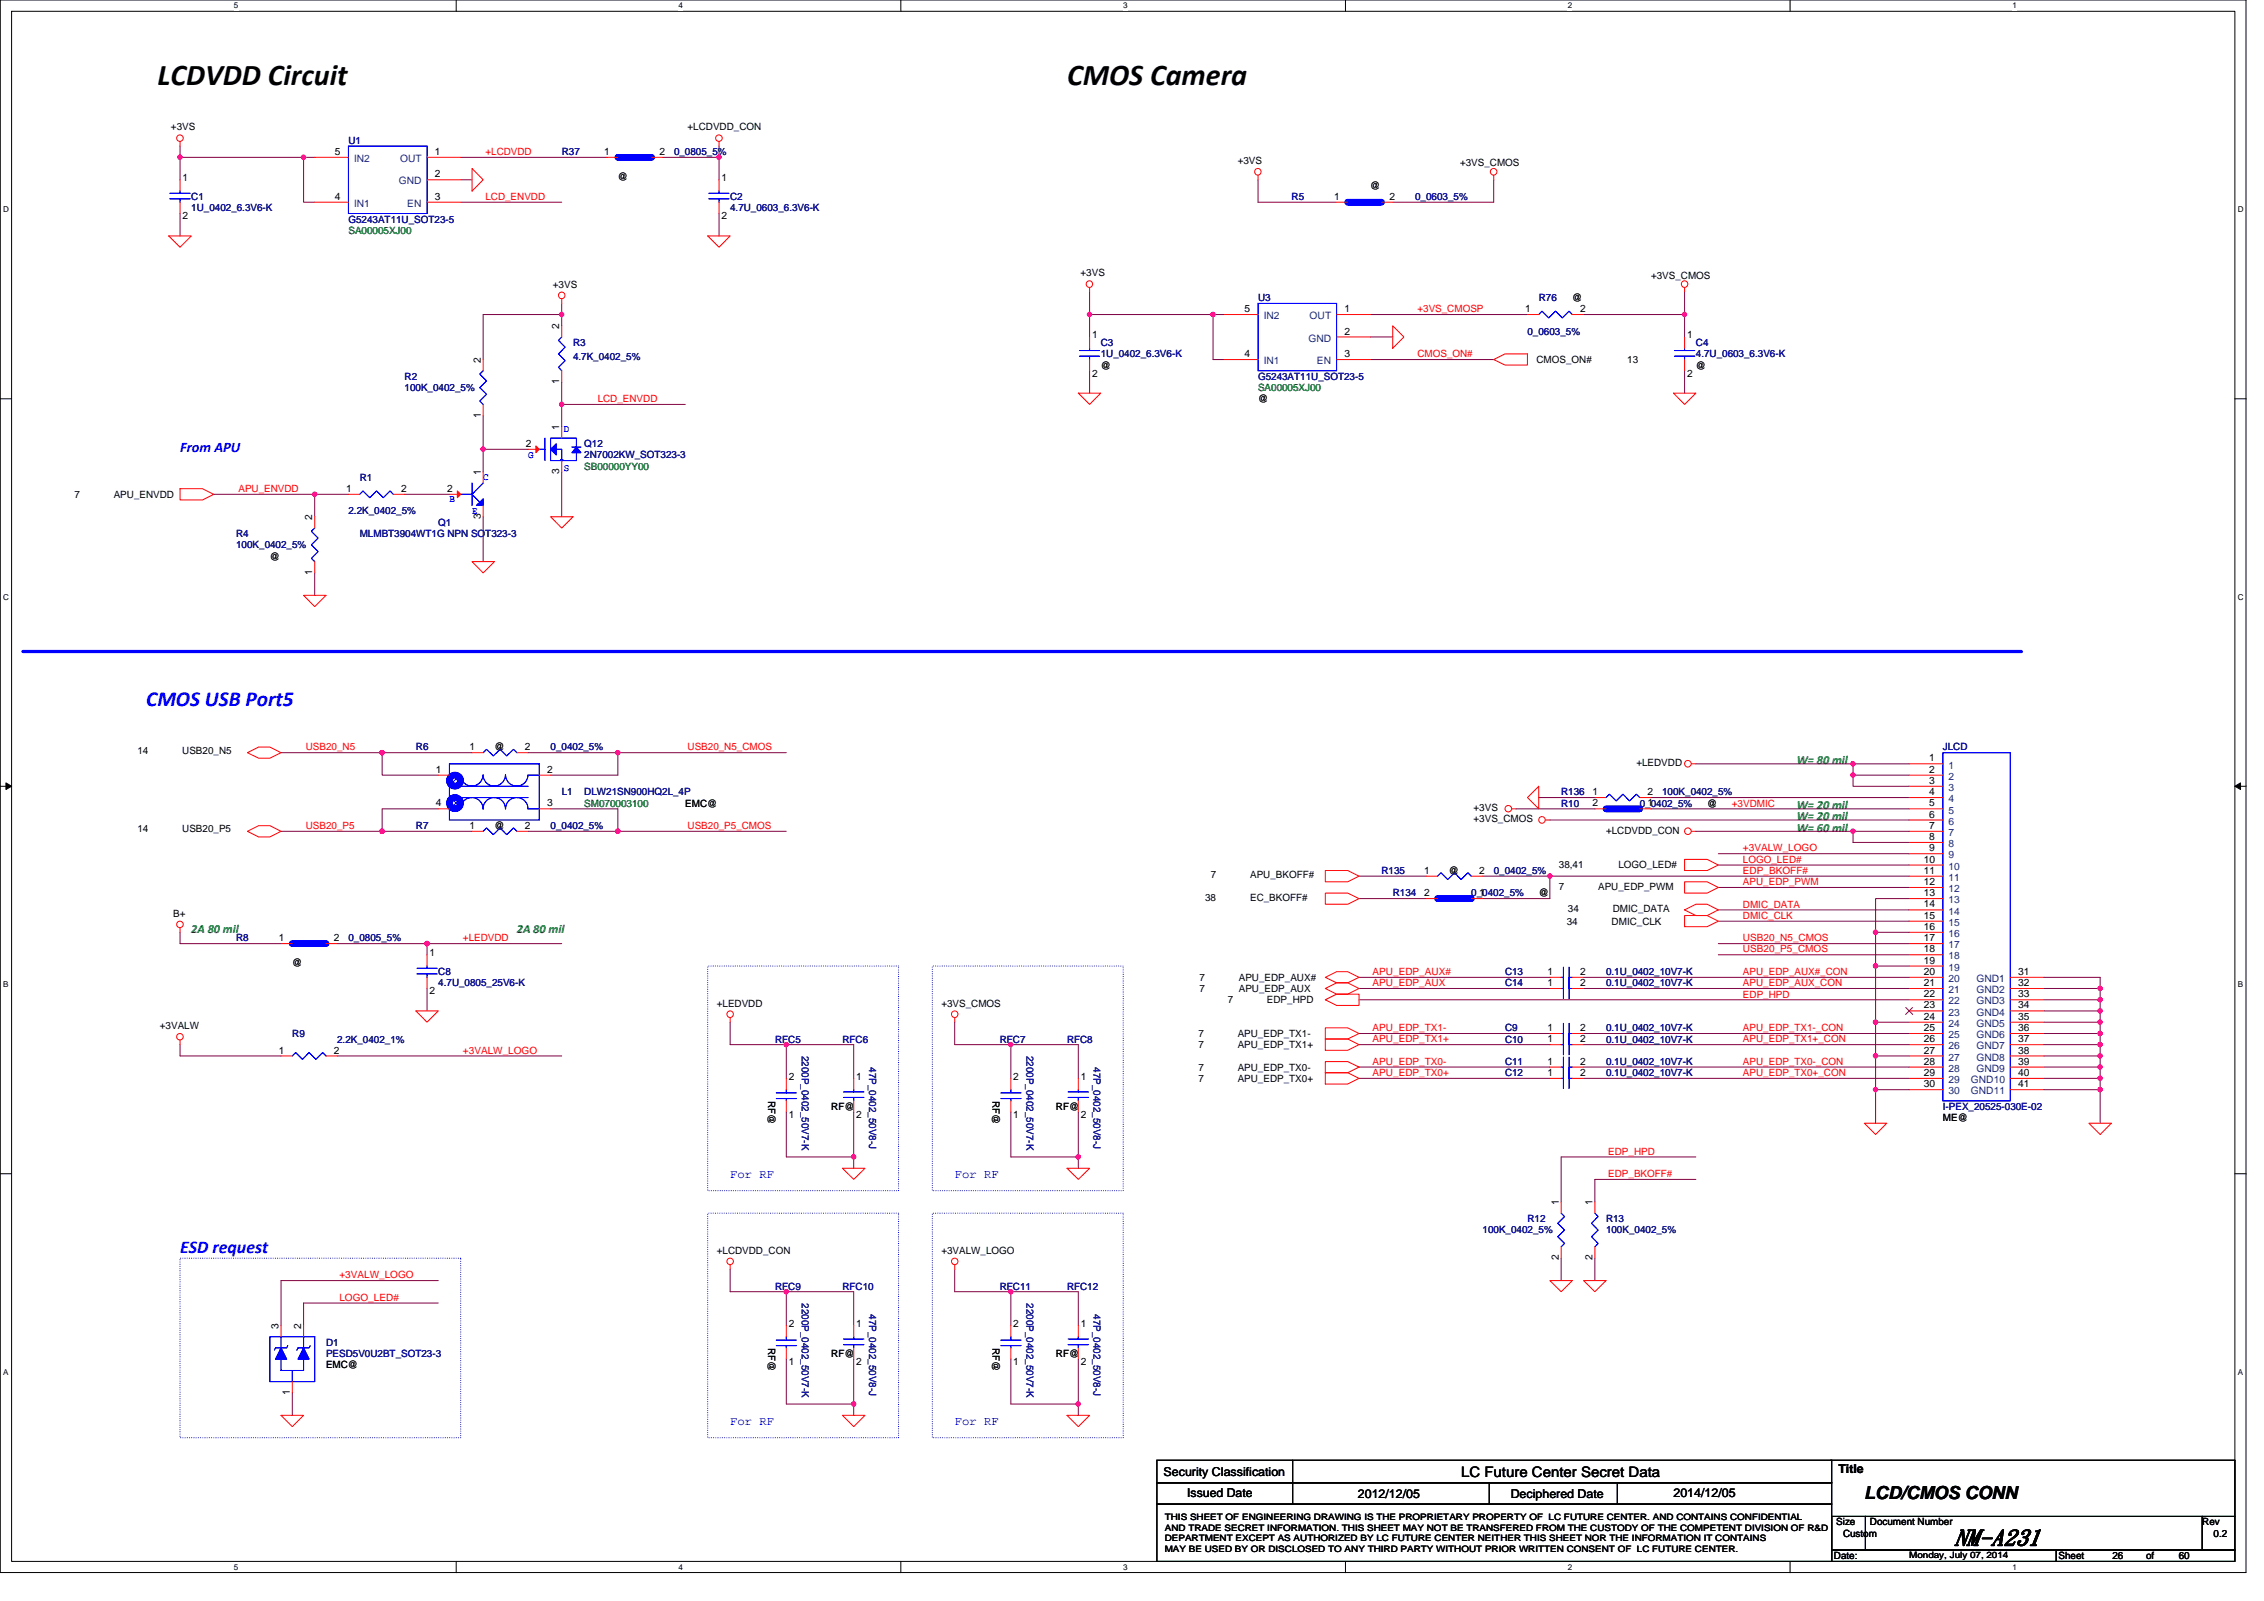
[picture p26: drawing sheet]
<svg xmlns="http://www.w3.org/2000/svg" width="297mm" height="210mm" viewBox="0 0 297 210" stroke-linecap="round" stroke-linejoin="round" font-family="sans-serif">
<defs><g id="words">
<g font-size="4">
<text x="20.7" y="11.1">LCDVDD Circuit</text>
<text x="140" y="11.1">CMOS Camera</text>
</g>
<text font-size="3" x="256.4" y="202.6">NM-A231</text>
<text font-size="2.8" fill="#00f" x="19.2" y="92.5">CMOS USB Port5</text>
<text font-size="2.3" fill="#00f" x="23.6" y="164.3">ESD request</text>
<text font-size="2.3" x="244.6" y="196.6">LCD/CMOS CONN</text>
<text font-size="1.9" fill="#00f" x="23.6" y="59.3">From APU</text>
<text font-size="1.9" x="191.7" y="193.7">LC Future Center Secret Data</text>
<g font-size="1.6" fill="#008000">
<text x="235.8" y="100.2">W= 80 mil</text>
<text x="235.8" y="107.6">W= 20 mil</text>
<text x="235.8" y="106.1">W= 20 mil</text>
<text x="235.8" y="109.1">W= 60 mil</text>
<text x="25.1" y="122.3">2A 80 mil</text>
<text x="67.8" y="122.3">2A 80 mil</text>
</g>
<g font-size="1.6" fill="#00f">
<text x="95.8" y="154.5">For RF</text>
<text x="125.3" y="154.5">For RF</text>
<text x="95.8" y="186.9">For RF</text>
<text x="125.3" y="186.9">For RF</text>
</g>
<g font-size="1.6">
<text x="152.7" y="193.5">Security Classification</text>
<text x="155.8" y="196.3">Issued Date</text>
<text x="178.2" y="196.5">2012/12/05</text>
<text x="198.2" y="196.5">Deciphered Date</text>
<text x="219.6" y="196.3">2014/12/05</text>
<text x="241.2" y="193.1">Title</text>
</g>
<g font-size="1.3">
<text x="22.4" y="17.1">+3VS</text>
<text x="90.2" y="17.1">+LCDVDD_CON</text>
<text x="23.9" y="23.7">1</text>
<text x="43.9" y="20.3">5</text>
<text x="57.1" y="20.3">1</text>
<text x="57.1" y="23.3">2</text>
<text x="79.3" y="20.3">1</text>
<text x="81.1" y="23.6">@</text>
<text x="86.5" y="20.3">2</text>
<text x="94.7" y="23.7">1</text>
<text x="162.4" y="21.5">+3VS</text>
<text x="191.6" y="21.8">+3VS_CMOS</text>
<text x="23.9" y="28.8">2</text>
<text x="43.9" y="26.2">4</text>
<text x="57.1" y="26.2">3</text>
<text x="94.7" y="28.8">2</text>
<text x="175" y="26.2">1</text>
<text x="179.8" y="24.8">@</text>
<text x="182.3" y="26.2">2</text>
<text x="72.5" y="37.7">+3VS</text>
<text x="141.8" y="36.3">+3VS</text>
<text x="163.3" y="40.9">5</text>
<text x="176.4" y="40.9">1</text>
<text x="200.1" y="40.9">1</text>
<text x="206.3" y="39.5">@</text>
<text x="207.3" y="40.9">2</text>
<text x="216.6" y="36.6">+3VS_CMOS</text>
<text x="63.1" y="47.6" transform="rotate(-90 63.1 47.6)">2</text>
<text x="73.4" y="43.2" transform="rotate(-90 73.4 43.2)">2</text>
<text x="143.3" y="44.3">1</text>
<text x="163.3" y="46.8">4</text>
<text x="176.4" y="46.8">3</text>
<text x="176.4" y="43.9">2</text>
<text x="201.6" y="47.6">CMOS_ON#</text>
<text x="213.5" y="47.6">13</text>
<text x="221.3" y="44.3">1</text>
<text x="73.4" y="50.4" transform="rotate(-90 73.4 50.4)">1</text>
<text x="143.3" y="49.4">2</text>
<text x="144.4" y="48.3">@</text>
<text x="165.1" y="52.7">@</text>
<text x="221.3" y="49.4">2</text>
<text x="222.5" y="48.3">@</text>
<text x="63.1" y="54.8" transform="rotate(-90 63.1 54.8)">1</text>
<text x="69" y="58.6">2</text>
<text x="73.4" y="56.4" transform="rotate(-90 73.4 56.4)">1</text>
<text x="9.8" y="65.3">7</text>
<text x="14.9" y="65.3">APU_ENVDD</text>
<text x="45.4" y="64.5">1</text>
<text x="52.6" y="64.5">2</text>
<text x="58.7" y="64.5">2</text>
<text x="63.1" y="62.3" transform="rotate(-90 63.1 62.3)">1</text>
<text x="73.4" y="62.2" transform="rotate(-90 73.4 62.2)">3</text>
<text x="41" y="68.2" transform="rotate(-90 41 68.2)">2</text>
<text x="63.1" y="68.1" transform="rotate(-90 63.1 68.1)">3</text>
<text x="35.4" y="73.4">@</text>
<text x="41" y="75.4" transform="rotate(-90 41 75.4)">1</text>
<text x="18" y="98.9">14</text>
<text x="23.9" y="98.9">USB20_N5</text>
<text x="57.2" y="101.3">1</text>
<text x="61.6" y="98.4">1</text>
<text x="64.9" y="98.4">@</text>
<text x="68.9" y="98.4">2</text>
<text x="71.8" y="101.3">2</text>
<text x="214.7" y="100.5">+LEDVDD</text>
<text x="253.1" y="99.9">1</text>
<text x="253.1" y="101.3">2</text>
<text x="57.2" y="105.8">4</text>
<text x="71.8" y="105.8">3</text>
<text x="89.9" y="105.8">EMC@</text>
<text x="193.3" y="107.8">+3VS_CMOS</text>
<text x="193.3" y="106.4">+3VS</text>
<text x="208.9" y="105.8">2</text>
<text x="208.9" y="104.3">1</text>
<text x="216.2" y="105.8">1</text>
<text x="216.2" y="104.3">2</text>
<text x="224" y="105.8">@</text>
<text x="253.1" y="102.8">3</text>
<text x="253.1" y="104.3">4</text>
<text x="253.1" y="105.8">5</text>
<text x="253.1" y="107.2">6</text>
<text x="18" y="109.2">14</text>
<text x="23.9" y="109.2">USB20_P5</text>
<text x="61.6" y="108.7">1</text>
<text x="64.9" y="108.7">@</text>
<text x="68.9" y="108.7">2</text>
<text x="204.5" y="113.9">38,41</text>
<text x="210.7" y="109.3">+LCDVDD_CON</text>
<text x="212.3" y="113.9">LOGO_LED#</text>
<text x="252.4" y="113.1">10</text>
<text x="253.1" y="108.7">7</text>
<text x="253.1" y="110.2">8</text>
<text x="253.1" y="111.7">9</text>
<text x="158.1" y="118.2">38</text>
<text x="158.9" y="115.2">7</text>
<text x="164" y="118.2">EC_BKOFF#</text>
<text x="164" y="115.2">APU_BKOFF#</text>
<text x="186.8" y="117.5">2</text>
<text x="186.8" y="114.6">1</text>
<text x="190.1" y="114.6">@</text>
<text x="194.1" y="117.5">1</text>
<text x="194.1" y="114.6">2</text>
<text x="201.9" y="117.6">@</text>
<text x="204.5" y="116.7">7</text>
<text x="205.7" y="119.6">34</text>
<text x="209.7" y="116.7">APU_EDP_PWM</text>
<text x="211.6" y="119.6">DMIC_DATA</text>
<text x="252.4" y="114.6">11</text>
<text x="252.4" y="116.1">12</text>
<text x="252.4" y="117.5">13</text>
<text x="252.4" y="119">14</text>
<text x="22.7" y="120.2">B+</text>
<text x="36.6" y="123.4">1</text>
<text x="43.8" y="123.4">2</text>
<text x="56.3" y="125.4">1</text>
<text x="205.6" y="121.3">34</text>
<text x="211.5" y="121.3">DMIC_CLK</text>
<text x="252.4" y="120.5">15</text>
<text x="252.4" y="122">16</text>
<text x="252.4" y="123.4">17</text>
<text x="252.4" y="124.9">18</text>
<text x="38.4" y="126.7">@</text>
<text x="56.3" y="130.4">2</text>
<text x="157.4" y="130.1">7</text>
<text x="157.4" y="128.6">7</text>
<text x="161.1" y="131.6">7</text>
<text x="162.5" y="130.1">APU_EDP_AUX</text>
<text x="162.5" y="128.6">APU_EDP_AUX#</text>
<text x="166.2" y="131.6">EDP_HPD</text>
<text x="203" y="127.9">1</text>
<text x="203" y="129.3">1</text>
<text x="207.3" y="127.9">2</text>
<text x="207.3" y="129.3">2</text>
<text x="252.4" y="126.4">19</text>
<text x="252.4" y="127.9">20</text>
<text x="252.4" y="129.3">21</text>
<text x="252.4" y="130.8">22</text>
<text x="264.8" y="127.9">31</text>
<text x="264.8" y="129.3">32</text>
<text x="264.8" y="130.8">33</text>
<text x="21" y="135">+3VALW</text>
<text x="94" y="132">+LEDVDD</text>
<text x="123.5" y="132">+3VS_CMOS</text>
<text x="157.2" y="136">7</text>
<text x="157.2" y="137.5">7</text>
<text x="162.4" y="136">APU_EDP_TX1-</text>
<text x="162.4" y="137.5">APU_EDP_TX1+</text>
<text x="203" y="136.7">1</text>
<text x="203" y="135.2">1</text>
<text x="207.3" y="136.7">2</text>
<text x="207.3" y="135.2">2</text>
<text x="252.4" y="132.3">23</text>
<text x="252.4" y="133.8">24</text>
<text x="252.4" y="135.2">25</text>
<text x="252.4" y="136.7">26</text>
<text x="264.8" y="132.3">34</text>
<text x="264.8" y="133.8">35</text>
<text x="264.8" y="135.2">36</text>
<text x="264.8" y="136.7">37</text>
<text x="36.6" y="138.2">1</text>
<text x="43.8" y="138.2">2</text>
<text x="103.5" y="141.6">2</text>
<text x="112.3" y="141.6">1</text>
<text x="132.9" y="141.6">2</text>
<text x="141.8" y="141.6">1</text>
<text x="157.2" y="141.9">7</text>
<text x="157.2" y="140.4">7</text>
<text x="162.4" y="141.9">APU_EDP_TX0+</text>
<text x="162.4" y="140.4">APU_EDP_TX0-</text>
<text x="203" y="141.1">1</text>
<text x="203" y="139.6">1</text>
<text x="207.3" y="141.1">2</text>
<text x="207.3" y="139.6">2</text>
<text x="252.4" y="138.2">27</text>
<text x="252.4" y="139.6">28</text>
<text x="252.4" y="141.1">29</text>
<text x="252.4" y="142.6">30</text>
<text x="264.8" y="138.2">38</text>
<text x="264.8" y="139.6">39</text>
<text x="264.8" y="141.1">40</text>
<text x="264.8" y="142.6">41</text>
<text x="100.8" y="144.4" transform="rotate(90 100.8 144.4)">RF@</text>
<text x="103.5" y="146.6">1</text>
<text x="109.1" y="145.6">RF@</text>
<text x="112.3" y="146.6">2</text>
<text x="130.2" y="144.4" transform="rotate(90 130.2 144.4)">RF@</text>
<text x="132.9" y="146.6">1</text>
<text x="138.5" y="145.6">RF@</text>
<text x="141.8" y="146.6">2</text>
<text x="254.9" y="147">ME@</text>
<text x="204.5" y="158.1" transform="rotate(-90 204.5 158.1)">1</text>
<text x="208.9" y="158.1" transform="rotate(-90 208.9 158.1)">1</text>
<text x="94" y="164.4">+LCDVDD_CON</text>
<text x="123.5" y="164.4">+3VALW_LOGO</text>
<text x="204.5" y="165.3" transform="rotate(-90 204.5 165.3)">2</text>
<text x="208.9" y="165.3" transform="rotate(-90 208.9 165.3)">2</text>
<text x="103.5" y="174">2</text>
<text x="112.3" y="174">1</text>
<text x="132.9" y="174">2</text>
<text x="141.8" y="174">1</text>
<text x="36.6" y="174.3" transform="rotate(-90 36.6 174.3)">3</text>
<text x="39.5" y="174.3" transform="rotate(-90 39.5 174.3)">2</text>
<text x="42.8" y="179.5">EMC@</text>
<text x="100.8" y="176.8" transform="rotate(90 100.8 176.8)">RF@</text>
<text x="103.5" y="179">1</text>
<text x="109.1" y="178">RF@</text>
<text x="112.3" y="179">2</text>
<text x="130.2" y="176.8" transform="rotate(90 130.2 176.8)">RF@</text>
<text x="132.9" y="179">1</text>
<text x="138.5" y="178">RF@</text>
<text x="141.8" y="179">2</text>
<text x="38" y="183" transform="rotate(-90 38 183)">1</text>
<text x="240.9" y="200.1">Size</text>
<text x="241.8" y="201.5">Custom</text>
<text x="245.3" y="200.1">Document Number</text>
<text x="288.9" y="200.1">Rev</text>
<text x="290.4" y="201.5">0.2</text>
<text x="240.6" y="204.5">Date:</text>
<text x="270.1" y="204.5">Sheet</text>
<text x="277.2" y="204.5">26</text>
<text x="281.6" y="204.5">of</text>
<text x="285.9" y="204.5">60</text>
</g>
<g font-size="1.3" fill="#000080">
<text x="45.7" y="18.9">U1</text>
<text x="73.7" y="20.3">R37</text>
<text x="88.4" y="20.3">0_0805_5%</text>
<text x="25.1" y="26.2">C1</text>
<text x="25.1" y="27.7">1U_0402_6.3V6-K</text>
<text x="45.7" y="29.2">G5243AT11U_SOT23-5</text>
<text x="95.8" y="26.2">C2</text>
<text x="95.8" y="27.7">4.7U_0603_6.3V6-K</text>
<text x="169.5" y="26.2">R5</text>
<text x="185.7" y="26.2">0_0603_5%</text>
<text x="165.1" y="39.5">U3</text>
<text x="201.9" y="39.5">R76</text>
<text x="75.2" y="45.4">R3</text>
<text x="75.2" y="47.2">4.7K_0402_5%</text>
<text x="144.4" y="45.4">C3</text>
<text x="144.4" y="46.9">1U_0402_6.3V6-K</text>
<text x="200.4" y="43.9">0_0603_5%</text>
<text x="222.5" y="45.4">C4</text>
<text x="222.5" y="46.9">4.7U_0603_6.3V6-K</text>
<text x="53.1" y="49.8">R2</text>
<text x="53.1" y="51.3">100K_0402_5%</text>
<text x="165.1" y="49.8">G5243AT11U_SOT23-5</text>
<text x="76.7" y="58.7">Q12</text>
<text x="47.2" y="63.1">R1</text>
<text x="76.7" y="60.1">2N7002KW_SOT323-3</text>
<text x="31" y="70.4">R4</text>
<text x="31" y="71.9">100K_0402_5%</text>
<text x="45.7" y="67.5">2.2K_0402_5%</text>
<text x="47.2" y="70.4">MLMBT3904WT1G NPN SOT323-3</text>
<text x="57.5" y="69">Q1</text>
<text x="54.6" y="98.4">R6</text>
<text x="72.2" y="98.4">0_0402_5%</text>
<text x="254.9" y="98.4">JLCD</text>
<text x="73.7" y="104.3">L1</text>
<text x="76.7" y="104.3">DLW21SN900HQ2L_4P</text>
<text x="204.8" y="105.8">R10</text>
<text x="204.8" y="104.3">R136</text>
<text x="215.1" y="105.8">0_0402_5%</text>
<text x="218.1" y="104.3">100K_0402_5%</text>
<text x="54.6" y="108.7">R7</text>
<text x="72.2" y="108.7">0_0402_5%</text>
<text x="181.2" y="114.6">R135</text>
<text x="182.7" y="117.6">R134</text>
<text x="193" y="117.6">0_0402_5%</text>
<text x="196" y="114.6">0_0402_5%</text>
<text x="31" y="123.5">R8</text>
<text x="45.7" y="123.5">0_0805_5%</text>
<text x="57.5" y="127.9">C8</text>
<text x="57.5" y="129.4">4.7U_0805_25V6-K</text>
<text x="197.5" y="127.9">C13</text>
<text x="197.5" y="129.4">C14</text>
<text x="210.7" y="127.9">0.1U_0402_10V7-K</text>
<text x="210.7" y="129.4">0.1U_0402_10V7-K</text>
<text x="38.4" y="136">R9</text>
<text x="44.2" y="136.7">2.2K_0402_1%</text>
<text x="101.7" y="136.7">RFC5</text>
<text x="110.5" y="136.7">RFC6</text>
<text x="131.2" y="136.7">RFC7</text>
<text x="140" y="136.7">RFC8</text>
<text x="197.5" y="136.7">C10</text>
<text x="197.5" y="135.3">C9</text>
<text x="210.7" y="136.7">0.1U_0402_10V7-K</text>
<text x="210.7" y="135.3">0.1U_0402_10V7-K</text>
<text x="105.2" y="138.5" transform="rotate(90 105.2 138.5)">2200P_0402_50V7-K</text>
<text x="114" y="140" transform="rotate(90 114 140)">47P_0402_50V8-J</text>
<text x="134.7" y="138.5" transform="rotate(90 134.7 138.5)">2200P_0402_50V7-K</text>
<text x="143.5" y="140" transform="rotate(90 143.5 140)">47P_0402_50V8-J</text>
<text x="197.5" y="141.1">C12</text>
<text x="197.5" y="139.7">C11</text>
<text x="210.7" y="141.1">0.1U_0402_10V7-K</text>
<text x="210.7" y="139.7">0.1U_0402_10V7-K</text>
<text x="254.9" y="145.6">I-PEX_20525-030E-02</text>
<text x="194.5" y="161.8">100K_0402_5%</text>
<text x="200.4" y="160.3">R12</text>
<text x="210.7" y="160.3">R13</text>
<text x="210.7" y="161.8">100K_0402_5%</text>
<text x="101.7" y="169.1">RFC9</text>
<text x="105.2" y="170.9" transform="rotate(90 105.2 170.9)">2200P_0402_50V7-K</text>
<text x="110.5" y="169.1">RFC10</text>
<text x="114" y="172.4" transform="rotate(90 114 172.4)">47P_0402_50V8-J</text>
<text x="131.2" y="169.1">RFC11</text>
<text x="134.7" y="170.9" transform="rotate(90 134.7 170.9)">2200P_0402_50V7-K</text>
<text x="140" y="169.1">RFC12</text>
<text x="143.5" y="172.4" transform="rotate(90 143.5 172.4)">47P_0402_50V8-J</text>
<text x="42.8" y="176.5">D1</text>
<text x="42.8" y="178">PESD5V0U2BT_SOT23-3</text>
</g>
<g font-size="1.3" fill="#004080">
<text x="46.5" y="21.3">IN2</text>
<text x="52.5" y="21.3">OUT</text>
<text x="46.5" y="27.1">IN1</text>
<text x="52.3" y="24.2">GND</text>
<text x="53.4" y="27.1">EN</text>
<text x="165.8" y="41.9">IN2</text>
<text x="171.8" y="41.9">OUT</text>
<text x="165.8" y="47.8">IN1</text>
<text x="171.7" y="44.8">GND</text>
<text x="172.8" y="47.8">EN</text>
<text x="255.6" y="100.8">1</text>
<text x="255.6" y="102.3">2</text>
<text x="255.6" y="103.7">3</text>
<text x="255.6" y="105.2">4</text>
<text x="255.6" y="106.7">5</text>
<text x="255.6" y="108.2">6</text>
<text x="255.6" y="109.6">7</text>
<text x="255.6" y="111.1">8</text>
<text x="255.6" y="112.6">9</text>
<text x="255.6" y="114.1">10</text>
<text x="255.6" y="115.5">11</text>
<text x="255.6" y="117">12</text>
<text x="255.6" y="118.5">13</text>
<text x="255.6" y="120">14</text>
<text x="255.6" y="121.4">15</text>
<text x="255.6" y="122.9">16</text>
<text x="255.6" y="124.4">17</text>
<text x="255.6" y="125.8">18</text>
<text x="255.6" y="127.3">19</text>
<text x="255.6" y="128.8">20</text>
<text x="255.6" y="130.3">21</text>
<text x="255.6" y="131.7">22</text>
<text x="259.3" y="128.8">GND1</text>
<text x="259.3" y="130.3">GND2</text>
<text x="259.3" y="131.7">GND3</text>
<text x="255.6" y="133.2">23</text>
<text x="255.6" y="134.7">24</text>
<text x="255.6" y="136.2">25</text>
<text x="255.6" y="137.6">26</text>
<text x="259.3" y="133.2">GND4</text>
<text x="259.3" y="134.7">GND5</text>
<text x="259.3" y="136.2">GND6</text>
<text x="259.3" y="137.6">GND7</text>
<text x="255.6" y="139.1">27</text>
<text x="255.6" y="140.6">28</text>
<text x="255.6" y="142">29</text>
<text x="255.6" y="143.5">30</text>
<text x="258.6" y="142">GND10</text>
<text x="258.6" y="143.5">GND11</text>
<text x="259.3" y="139.1">GND8</text>
<text x="259.3" y="140.6">GND9</text>
</g>
<g font-size="1.3" fill="#f00">
<text x="63.7" y="20.3">+LCDVDD</text>
<text x="63.7" y="26.2">LCD_ENVDD</text>
<text x="186" y="41">+3VS_CMOSP</text>
<text x="186" y="46.9">CMOS_ON#</text>
<text x="78.4" y="52.7">LCD_ENVDD</text>
<text x="31.3" y="64.5">APU_ENVDD</text>
<text x="40.1" y="98.4">USB20_N5</text>
<text x="90.2" y="98.4">USB20_N5_CMOS</text>
<text x="227.2" y="105.8">+3VDMIC</text>
<text x="40.1" y="108.7">USB20_P5</text>
<text x="90.2" y="108.7">USB20_P5_CMOS</text>
<text x="228.7" y="111.7">+3VALW_LOGO</text>
<text x="228.7" y="113.2">LOGO_LED#</text>
<text x="228.7" y="119">DMIC_DATA</text>
<text x="228.7" y="114.6">EDP_BKOFF#</text>
<text x="228.7" y="116.1">APU_EDP_PWM</text>
<text x="60.7" y="123.5">+LEDVDD</text>
<text x="228.7" y="120.5">DMIC_CLK</text>
<text x="228.7" y="123.5">USB20_N5_CMOS</text>
<text x="228.7" y="124.9">USB20_P5_CMOS</text>
<text x="180.1" y="129.3">APU_EDP_AUX</text>
<text x="180.1" y="127.9">APU_EDP_AUX#</text>
<text x="228.7" y="129.3">APU_EDP_AUX_CON</text>
<text x="228.7" y="127.9">APU_EDP_AUX#_CON</text>
<text x="228.7" y="130.8">EDP_HPD</text>
<text x="180.1" y="136.7">APU_EDP_TX1+</text>
<text x="180.1" y="135.3">APU_EDP_TX1-</text>
<text x="228.7" y="135.3">APU_EDP_TX1-_CON</text>
<text x="228.7" y="136.7">APU_EDP_TX1+_CON</text>
<text x="60.7" y="138.2">+3VALW_LOGO</text>
<text x="180.1" y="141.1">APU_EDP_TX0+</text>
<text x="180.1" y="139.7">APU_EDP_TX0-</text>
<text x="228.7" y="141.1">APU_EDP_TX0+_CON</text>
<text x="228.7" y="139.7">APU_EDP_TX0-_CON</text>
<text x="211" y="154.4">EDP_BKOFF#</text>
<text x="211" y="151.4">EDP_HPD</text>
<text x="44.5" y="167.7">+3VALW_LOGO</text>
<text x="44.5" y="170.6">LOGO_LED#</text>
</g>
<g font-size="1.3" fill="#008000">
<text x="45.7" y="30.6">SA00005XJ00</text>
<text x="165.1" y="51.3">SA00005XJ00</text>
<text x="76.7" y="61.6">SB00000YY00</text>
<text x="76.7" y="105.8">SM070003100</text>
</g>
<g font-size="1.3" fill="#00f">
<text x="74" y="56.6">D</text>
<text x="59" y="65.9">B</text>
<text x="63.4" y="62.9">C</text>
<text x="69.3" y="60.1">G</text>
<text x="74" y="61.8">S</text>
<text x="61.9" y="67.4">E</text>
</g>
<g font-size="1.2">
<text x="152.8" y="199.4">THIS SHEET OF ENGINEERING DRAWING IS THE PROPRIETARY PROPERTY OF LC FUTURE CENTER. AND CONTAINS CONFIDENTIAL</text>
<text x="152.8" y="200.8">AND TRADE SECRET INFORMATION. THIS SHEET MAY NOT BE TRANSFERED FROM THE CUSTODY OF THE COMPETENT DIVISION OF R&amp;D</text>
<text x="152.8" y="202.1">DEPARTMENT EXCEPT AS AUTHORIZED BY LC FUTURE CENTER NEITHER THIS SHEET NOR THE INFORMATION IT CONTAINS</text>
<text x="152.8" y="203.5">MAY BE USED BY OR DISCLOSED TO ANY THIRD PARTY WITHOUT PRIOR WRITTEN CONSENT OF LC FUTURE CENTER.</text>
<text x="250.5" y="204.4">Monday, July 07, 2014</text>
</g>
<g font-size="1.1">
<text x="30.7" y="1.1">5</text>
<text x="89" y="1.1">4</text>
<text x="147.4" y="1.1">3</text>
<text x="205.7" y="1.1">2</text>
<text x="264" y="1.1">1</text>
<text x=".4" y="27.8">D</text>
<text x="293.6" y="27.8">D</text>
<text x=".4" y="78.7">C</text>
<text x="293.6" y="78.7">C</text>
<text x=".4" y="129.5">B</text>
<text x="293.6" y="129.5">B</text>
<text x=".4" y="180.3">A</text>
<text x="293.6" y="180.3">A</text>
<text x="30.7" y="205.9">5</text>
<text x="89" y="205.9">4</text>
<text x="147.4" y="205.9">3</text>
<text x="205.7" y="205.9">2</text>
<text x="264" y="205.9">1</text>
</g>
</g></defs>
<path d="M0 0h294.7v206.2h-294.7zM1.5 1.5h291.7v203.3h-291.7z" fill="none" stroke="#000" stroke-width=".13"/>
<g fill="#fff">
<path d="M30.7 .1h.6v1.2h-.6z"/>
<path d="M30.7 204.9h.6v1.2h-.6z"/>
</g>
<path d="M59.9 0v1.5M59.9 204.8v1.5" fill="none" stroke="#000" stroke-width=".13"/>
<g fill="#fff">
<path d="M89 .1h.6v1.2h-.6z"/>
<path d="M89 204.9h.6v1.2h-.6z"/>
</g>
<path d="M118.2 0v1.5M118.2 204.8v1.5" fill="none" stroke="#000" stroke-width=".13"/>
<g fill="#fff">
<path d="M147.4 .1h.5v1.2h-.5z"/>
<path d="M147.4 204.9h.5v1.2h-.5z"/>
</g>
<path d="M176.5 0v1.5M176.5 204.8v1.5" fill="none" stroke="#000" stroke-width=".13"/>
<g fill="#fff">
<path d="M205.7 .1h.6v1.2h-.6z"/>
<path d="M205.7 204.9h.6v1.2h-.6z"/>
</g>
<path d="M234.9 0v1.5M234.9 204.8v1.5" fill="none" stroke="#000" stroke-width=".13"/>
<g fill="#fff">
<path d="M264 .1h.6v1.2h-.6z"/>
<path d="M264 204.9h.6v1.2h-.6z"/>
<path d="M.4 26.9h.8v1.2h-.8z"/>
<path d="M293.6 26.9h.7v1.2h-.7z"/>
<path d="M.4 77.7h.8v1.2h-.8z"/>
<path d="M293.6 77.7h.7v1.2h-.7z"/>
</g>
<path d="M0 52.3h1.5M293.2 52.3h1.5" fill="none" stroke="#000" stroke-width=".13"/>
<g fill="#fff">
<path d="M.4 128.5h.7v1.2h-.7z"/>
<path d="M293.6 128.5h.7v1.2h-.7z"/>
</g>
<path d="M0 103.1h1.5M293.2 103.1h1.5" fill="none" stroke="#000" stroke-width=".13"/>
<path d="M.8 102.7l.7 .4-.7 .4zM293.2 103.1l.8-.4v.8z" fill="#000" stroke="#000" stroke-width=".13"/>
<g fill="#fff">
<path d="M.4 179.3h.7v1.2h-.7z"/>
<path d="M293.6 179.3h.7v1.2h-.7z"/>
</g>
<g fill="none" stroke="#000" stroke-width=".13">
<path d="M0 153.9h1.5M293.2 153.9h1.5M151.8 191.5h88.5v3h-88.5zM151.8 194.5h88.5v2.8h-88.5zM151.8 197.3h88.5v7.5h-88.5zM169.6 191.5v5.8M195.4 194.5v2.8M212.2 194.5v2.8M240.2 191.5h53v7.4M240.3 198.9h4.4v4.4h-4.4zM244.7 198.9h44.2v4.4h-44.2zM288.9 198.9h4.3v4.4h-4.3z"/>
<path d="M240.3 203.3h29.5v1.5h-29.5zM269.8 203.3h23.4v1.5h-23.4z"/>
</g>
<path d="M3 85.4h262.2" fill="none" stroke="#00f" stroke-width=".42"/>
<path d="M92.9 126.7h25v29.5h-25zM122.3 126.7h25.1v29.5h-25.1zM92.9 159.1h25v29.5h-25zM122.3 159.1h25.1v29.5h-25.1zM23.6 165h36.8v23.6h-36.8z" fill="none" stroke="#00f" stroke-width=".13" stroke-dasharray="0 .3"/>
<g fill="none" stroke="#800040" stroke-width=".13">
<path d="M23.6 19.2v1.4M94.3 19.2v1.4M23.6 28v2.9M23.6 20.6v3M23.6 20.6h16.2M39.8 20.6h1.5M39.8 20.6v5.9h1.5M60.4 26.5h13.3M60.4 23.6h1.5M60.4 20.6h19.2M73.7 39.8v1.5M87 20.6h7.3"/>
<path d="M94.3 20.6v3M94.3 28v2.9M143 38.3v3M165.1 23.6v2.9h10.3M196 23.6v2.9h-13.3M221 38.3v3M63.4 58.9v3M63.4 54.5v4.4M63.4 58.9h5.9M73.7 41.3h-10.3v5.9M73.7 50.1v2.9M73.7 53h16.2"/>
<path d="M73.7 41.3v1.4M73.7 53v3M143 41.3h16.1M143 48.6v3M143 41.3v2.9M159.1 41.3h1.5M159.1 41.3v5.9h1.5M179.8 41.3h20.6M179.8 47.2h16.2M179.8 44.2h2.9M207.8 41.3h13.2M221 48.6v3"/>
<path d="M221 41.3v2.9M28 64.8h13.3M41.3 75.1v3M41.3 64.8h4.4M41.3 64.8v3M53.1 64.8h5.9M63.4 67.8v5.9M73.7 61.9v5.9M36.9 98.7h13.2v3h7.4M50.1 98.7h11.8M69.3 98.7h11.8M81.1 98.7h22.1"/>
<path d="M81.1 98.7v3h-8.9M36.9 109h13.2M50.1 109h11.8M57.5 106.1h-7.4v2.9M69.3 109h11.8M72.2 106.1h8.9v2.9M81.1 109h22.1M178.3 117.9h8.9M178.3 114.9h8.9M194.5 114.9h8.8M198.9 106.1h10.4M201.9 104.6h7.4"/>
<path d="M203.3 107.5h47.2M203.3 114.9v3h-8.8M203.3 114.9h47.2M216.6 106.1h33.9M216.6 104.6h33.9M222.5 100.2h20.6M222.5 109h20.6v1.5h7.4M225.4 112h25.1M225.4 119.3h25.1M225.4 116.4h25.1M225.4 113.5h25.1M243.1 100.2v1.5"/>
<path d="M243.1 101.7h7.4M243.1 100.2h7.4M243.1 101.7v1.4h7.4M243.1 109h7.4M250.5 117.9h-4.4v4.4M23.6 137v1.5h13.3M23.6 122.3v1.5h13.3M44.2 138.5h29.5M44.2 123.8h11.8v1.4M56 123.8h17.7M56 129.6v3M95.8 134.1v2.9h7.4"/>
<path d="M103.2 137v4.4M103.2 137h8.8v4.4M125.3 134.1v2.9h7.3M132.6 137h8.9v4.4M132.6 137v4.4M178.3 131.1h72.2M178.3 129.6h25M178.3 128.2h25M178.3 140h25M178.3 137h25M178.3 135.6h25M207.8 129.6h42.7"/>
<path d="M207.8 128.2h42.7M207.8 140h42.7M207.8 135.6h42.7M207.8 137h42.7M225.4 120.8h25.1M225.4 123.8h25.1M225.4 125.2h25.1M246.1 134.1v4.4h4.4M246.1 138.5v4.4h4.4M246.1 134.1h4.4M250.5 122.3h-4.4v4.4M250.5 126.7h-4.4v7.4"/>
<path d="M268.2 140h7.3v1.4M268.2 137h7.3M268.2 134.1h7.3M268.2 131.1h7.3M268.2 128.2h7.3v1.4M268.2 138.5h7.3M268.2 135.6h7.3M268.2 132.6h7.3M268.2 129.6h7.3M275.5 132.6v1.5M275.5 134.1v1.5M275.5 131.1v1.5"/>
<path d="M275.5 129.6v1.5M275.5 135.6v1.4M275.5 137v1.5M275.5 138.5v1.5M103.2 145.9v5.8h8.8v1.5M112 145.9v5.8M132.6 145.9v5.8h8.9v1.5M141.5 145.9v5.8M178.3 141.4h25M207.8 141.4h42.7M222.5 151.7h-17.7v5.9M222.5 154.7h-13.2v2.9"/>
<path d="M246.1 142.9v4.4M268.2 141.4h7.3M275.5 141.4v1.5h-7.3M275.5 142.9v4.4M57.5 168h-20.6v5.8M57.5 170.9h-17.7v2.9M95.8 166.5v2.9h7.4M103.2 169.4h8.8v4.4M103.2 169.4v4.4M103.2 178.3v5.8h8.8M112 178.3v5.8M125.3 166.5v2.9h7.3"/>
<path d="M132.6 169.4h8.9v4.4M132.6 169.4v4.4M132.6 178.3v5.8h8.9M141.5 178.3v5.8M204.8 165v3M209.3 165v3M38.4 182.7v2.9M112 184.2v1.4M141.5 184.2v1.4"/>
</g>
<g fill="#f0f" stroke="#f0f" stroke-width=".13">
<circle cx="56" cy="123.7" r=".29"/>
<circle cx="39.8" cy="20.6" r=".29"/>
<circle cx="23.6" cy="20.6" r=".29"/>
<circle cx="243.1" cy="100.2" r=".29"/>
<circle cx="243.1" cy="101.7" r=".29"/>
<circle cx="73.7" cy="53" r=".29"/>
<circle cx="63.4" cy="58.9" r=".29"/>
<circle cx="73.7" cy="41.2" r=".29"/>
<circle cx="41.3" cy="64.8" r=".29"/>
<circle cx="142.9" cy="41.2" r=".29"/>
<circle cx="159.1" cy="41.2" r=".29"/>
<circle cx="221" cy="41.2" r=".29"/>
<circle cx="112" cy="151.7" r=".29"/>
<circle cx="103.2" cy="137" r=".29"/>
<circle cx="141.5" cy="151.7" r=".29"/>
<circle cx="132.6" cy="137" r=".29"/>
<circle cx="112" cy="184.1" r=".29"/>
<circle cx="103.2" cy="169.4" r=".29"/>
<circle cx="141.5" cy="184.1" r=".29"/>
<circle cx="132.6" cy="169.4" r=".29"/>
<circle cx="94.3" cy="20.6" r=".29"/>
<circle cx="243.1" cy="109" r=".29"/>
<circle cx="203.3" cy="114.9" r=".29"/>
<circle cx="246.1" cy="142.9" r=".29"/>
<circle cx="246.1" cy="138.5" r=".29"/>
<circle cx="246.1" cy="122.3" r=".29"/>
<circle cx="246.1" cy="126.7" r=".29"/>
<circle cx="246.1" cy="134.1" r=".29"/>
<circle cx="50.1" cy="98.7" r=".29"/>
<circle cx="81.1" cy="109" r=".29"/>
<circle cx="81.1" cy="98.7" r=".29"/>
<circle cx="50.1" cy="109" r=".29"/>
<circle cx="275.5" cy="142.9" r=".29"/>
<circle cx="275.5" cy="141.4" r=".29"/>
<circle cx="275.5" cy="135.5" r=".29"/>
<circle cx="275.5" cy="129.6" r=".29"/>
<circle cx="275.5" cy="134.1" r=".29"/>
<circle cx="275.5" cy="132.6" r=".29"/>
<circle cx="275.5" cy="131.1" r=".29"/>
<circle cx="275.5" cy="137" r=".29"/>
<circle cx="275.5" cy="138.5" r=".29"/>
<circle cx="275.5" cy="139.9" r=".29"/>
</g>
<g fill="none" stroke="#f00" stroke-width=".13">
<path d="M23.6 18.6v.6M94.3 18.6v.6M22.1 30.9h3l-1.5 1.5zM61.9 22.1l1.5 1.5-1.5 1.5zM73.7 39.2v.6M92.9 30.9h2.9l-1.5 1.5zM94.3 23.6v1.5M94.3 26.5v1.5M143 37.7v.6M165.1 23v.6M196 23v.6M221 37.7v.6"/>
<path d="M141.5 51.6h2.9l-1.4 1.4zM182.7 42.7l1.5 1.5-1.5 1.5zM196 47.2l1.5-.8h2.9v1.5h-2.9zM219.6 51.6h2.9l-1.5 1.4zM23.6 64.1h3l1.4 .7-1.4 .8h-3zM39.8 78.1h3l-1.5 1.5zM61.9 73.7h3l-1.5 1.4zM72.2 67.8h3l-1.5 1.5zM32.5 98.7l1.4-.7h1.5l1.5 .7-1.5 .7h-1.5zM32.5 109l1.4-.7h1.5l1.5 .7-1.5 .8h-1.5zM173.9 117.1h2.9l1.5 .8-1.5 .7h-2.9zM173.9 114.2h2.9l1.5 .7-1.5 .8h-2.9z"/>
<path d="M198.3 106.1h.6M201.9 103.1v3l-1.5-1.5zM202.8 107.5h.5M221 119.3l1.5-.7h1.5l1.4 .7-1.4 .8h-1.5zM221 112.7h3l1.4 .8-1.4 .7h-3zM221 115.7h3l1.4 .7-1.4 .7h-3zM221.9 100.2h.6M221.9 109h.6M23.6 121.7v.6M23.6 136.4v.6M54.6 132.6h2.9l-1.5 1.5zM95.8 133.5v.6"/>
<path d="M125.3 133.5v.6M173.9 139.2h2.9l1.5 .8-1.5 .7h-2.9zM173.9 134.8h2.9l1.5 .8-1.5 .7h-2.9zM173.9 136.3h2.9l1.5 .7-1.5 .8h-2.9zM173.9 131.1l1.5-.7h2.9v1.5h-2.9zM173.9 129.6l1.5-.7h1.4l1.5 .7-1.5 .8h-1.4zM173.9 128.2l1.5-.8h1.4l1.5 .8-1.5 .7h-1.4zM221 120.1h3l1.4 .7-1.4 .7h-3zM110.5 153.2h3l-1.5 1.5zM112 141.4v1.5M112 144.4v1.5M140 153.2h3l-1.5 1.5z"/>
<path d="M173.9 140.7h2.9l1.5 .7-1.5 .8h-2.9zM244.6 147.3h2.9l-1.4 1.5zM274.1 147.3h2.9l-1.5 1.5zM95.8 165.9v.6M103.2 176.8v1.5M103.2 173.8v1.5M125.3 165.9v.6M203.3 168h3l-1.5 1.4zM207.8 168h2.9l-1.4 1.4zM36.9 185.6h2.9l-1.4 1.5zM110.5 185.6h3l-1.5 1.5zM140 185.6h3l-1.5 1.5z"/>
<circle cx="23.6" cy="18.1" r=".43"/>
<circle cx="94.3" cy="18.1" r=".43"/>
<circle cx="73.7" cy="38.7" r=".43"/>
<circle cx="142.9" cy="37.3" r=".43"/>
<circle cx="165" cy="22.5" r=".43"/>
<circle cx="196" cy="22.5" r=".43"/>
<circle cx="221" cy="37.3" r=".43"/>
<circle cx="197.9" cy="106.1" r=".43"/>
<circle cx="202.3" cy="107.5" r=".43"/>
<circle cx="221.5" cy="100.2" r=".43"/>
<circle cx="221.5" cy="109" r=".43"/>
<circle cx="23.6" cy="121.2" r=".43"/>
<circle cx="23.6" cy="136" r=".43"/>
<circle cx="95.8" cy="133" r=".43"/>
<circle cx="125.3" cy="133" r=".43"/>
<circle cx="95.8" cy="165.4" r=".43"/>
<circle cx="125.3" cy="165.4" r=".43"/>
</g>
<g fill="none" stroke="#00f" stroke-width=".13">
<path d="M93 26.1h2.6M93 25.4h2.6M94.3 25.1v.3M94.3 26.1v.4M60.4 103.1h8.9M60.4 104.6h8.9M63.4 106.1a1.46 1.46 0 0 0-1.5-1.5 1.44 1.44 0 0 0-1.5 1.5h-1.4M63.4 101.6a1.49 1.49 0 0 1-1.5 1.5 1.46 1.46 0 0 1-1.5-1.4h-1.4M63.4 106.1a1.44 1.44 0 0 1 1.5-1.5 1.46 1.46 0 0 1 1.4 1.5 1.47 1.47 0 0 1 1.5-1.5 1.47 1.47 0 0 1 1.5 1.5M63.4 101.6a1.46 1.46 0 0 0 1.5 1.5 1.49 1.49 0 0 0 1.4-1.5 1.48 1.48 0 0 0 1.5 1.5 1.48 1.48 0 0 0 1.5-1.5M69.3 106.1h1.5M69.3 101.7h1.5"/>
<path d="M110.7 143.9h2.6M110.7 143.2h2.6M112 142.9v.3M112 143.9v.5M101.9 175.8h2.6M101.9 176.5h2.6M103.2 176.5v.3M103.2 175.3v.5"/>
</g>
<circle cx="59.7" cy="102.4" r=".73" fill="#fff"/>
<circle cx="59.7" cy="102.4" r=".73" fill="#00f" stroke="#00f" stroke-width=".87"/>
<circle cx="59.7" cy="105.3" r=".73" fill="#fff"/>
<circle cx="59.7" cy="105.3" r=".73" fill="#00f" stroke="#00f" stroke-width=".87"/>
<path d="M59 100.2h11.8v7.3h-11.8zM60.4 103.1h8.9M60.4 104.6h8.9M63.4 106.1a1.46 1.46 0 0 0-1.5-1.5 1.44 1.44 0 0 0-1.5 1.5h-1.4M63.4 101.6a1.49 1.49 0 0 1-1.5 1.5 1.46 1.46 0 0 1-1.5-1.4h-1.4M63.4 106.1a1.44 1.44 0 0 1 1.5-1.5 1.46 1.46 0 0 1 1.4 1.5 1.47 1.47 0 0 1 1.5-1.5 1.47 1.47 0 0 1 1.5 1.5M63.4 101.6a1.46 1.46 0 0 0 1.5 1.5 1.49 1.49 0 0 0 1.4-1.5 1.48 1.48 0 0 0 1.5 1.5 1.48 1.48 0 0 0 1.5-1.5M69.3 106.1h1.5M69.3 101.7h1.5" fill="none" stroke="#00f" stroke-width=".13"/>
<circle cx="59.7" cy="102.4" r=".73" fill="#fff"/>
<circle cx="59.7" cy="102.4" r=".73" fill="#00f" stroke="#00f" stroke-width=".87"/>
<circle cx="59.7" cy="105.3" r=".73" fill="#fff"/>
<circle cx="59.7" cy="105.3" r=".73" fill="#00f" stroke="#00f" stroke-width=".87"/>
<g fill="none" stroke="#00f" stroke-width=".13">
<path d="M45.7 19.2h10.3v8.8h-10.3zM22.3 26.1h2.7M22.3 25.4h2.7M23.6 25.1v.3M23.6 26.1v.4M165.1 39.8h10.3v8.8h-10.3zM63.4 48.6l-.5 .5 .9 .9-.9 .8 .9 .9-.9 .9 .5 .4M70.8 58.9h.7M71.5 57.5v2.9M73.7 44.2l-.4 .4 .8 .9-.8 .9 .8 .9-.8 .9 .4 .4M75 58.6h1.2M75.6 58.6v-1.1h-3.4v2.9h1.5v-1.5h-.7"/>
<path d="M75.6 59.4v1h-1.9h.1v-.1h-.2v.1M141.6 46.7h2.7M141.6 46h2.7M143 45.7v.3M143 46.7v.5M201.9 41.3l.4-.5 .9 .9 .9-.9 .9 .9 .9-.9 .4 .5M219.7 46.7h2.7M219.7 46h2.7M221 45.7v.3M221 46.7v.5M41.3 69.3l-.5 .4 .9 .9-.9 .9 .9 .8-.9 .9 .5 .5M47.2 64.8l.4-.4 .9 .9 .9-.9 .9 .9 .9-.9 .4 .4"/>
<path d="M60.4 64.8h1.5M61.9 63.4v2.9M63.4 63.4l-1.5 1.4 1 1.1M63.4 98.7l.4-.4 .9 .8 .9-.8 .9 .8 .9-.8 .4 .4M254.9 98.7h8.9v45.7h-8.9zM59 100.2h11.8v7.3h-11.8zM63.4 109l.4-.4 .9 .9 .9-.9 .9 .9 .9-.9 .4 .4M188.6 114.9l.5-.4 .8 .9 .9-.9 .9 .9 .9-.9 .4 .4M210.7 104.6l.5-.4 .8 .9 .9-.9 .9 .9 .9-.9 .4 .4M38.4 138.5l.4-.5 .9 .9 .9-.9 .8 .9 .9-.9 .5 .5M54.7 127.7h2.7M54.7 127h2.7"/>
<path d="M56 126.7v.3M56 127.7v.5M204.8 128.2h.3M204.8 129.6h.3M204.8 140h.3M204.8 137h.3M204.8 135.6h.3M205.1 126.9v2.6M205.1 128.3v2.7M205.1 138.6v2.7M205.1 135.7v2.6M205.1 134.2v2.7"/>
<path d="M205.9 126.9v2.6M205.9 128.3v2.7M205.9 138.6v2.7M205.9 135.7v2.6M205.9 134.2v2.7M205.9 128.2h.4M205.9 129.6h.4M205.9 140h.4M205.9 137h.4M205.9 135.6h.4M101.9 143.3h2.6M101.9 144.1h2.6"/>
<path d="M103.2 144.1v.3M103.2 142.9v.4M131.3 143.3h2.7M131.3 144.1h2.7M132.6 144.1v.3M132.6 142.9v.4M140.1 143.9h2.7M140.1 143.2h2.7M141.5 142.9v.3M141.5 143.9v.5M204.8 141.4h.3M204.8 159.1l.5 .5-.9 .8 .9 .9-.9 .9 .9 .9-.5 .4"/>
<path d="M205.1 140.1v2.7M205.9 140.1v2.7M205.9 141.4h.4M209.3 159.1l.4 .5-.9 .8 .9 .9-.9 .9 .9 .9-.4 .4M35.4 175.3h5.9v5.9h-5.9zM36.9 175.3v1.5M36.9 178.3v1.4h1.5M37.8 176.5l-.2 .3h-1.5l-.1 .3M38.4 179.7v1.5M39.8 178.3v1.4h-1.4M39.8 175.3v1.5M40.7 176.5l-.1 .3h-1.5l-.2 .3"/>
<path d="M110.7 176.4h2.6M110.7 175.6h2.6M112 175.3v.3M112 176.4v.4M131.3 175.8h2.7M131.3 176.5h2.7M132.6 176.5v.3M132.6 175.3v.5M140.1 176.4h2.7M140.1 175.6h2.7M141.5 175.3v.3M141.5 176.4v.4"/>
</g>
<g fill="none" stroke="#f00" stroke-width=".13">
<path d="M23.6 23.6v1.5M23.6 26.5v1.5M41.3 20.6h4.4M41.3 26.5h4.4M56 20.6h4.4M56 23.6h4.4M56 26.5h4.4M79.6 20.6h1.5M85.5 20.6h1.5M175.4 26.5h1.4M181.2 26.5h1.5M63.4 53v1.5"/>
<path d="M63.4 47.2v1.4M69.3 58.9h1.5M73.7 56v1.5M73.7 48.6v1.5M73.7 42.7v1.5M143 44.2v1.5M143 47.2v1.4M160.6 41.3h4.5M160.6 47.2h4.5M175.4 41.3h4.4M175.4 44.2h4.4M175.4 47.2h4.4"/>
<path d="M200.4 41.3h1.5M206.3 41.3h1.5M221 44.2v1.5M221 47.2v1.4M41.3 73.7v1.4M41.3 67.8v1.5M45.7 64.8h1.5M51.6 64.8h1.5M59 64.8h1.4M63.4 66.3v1.5M63.4 61.9v1.5M73.7 60.4v1.5"/>
<path d="M61.9 98.7h1.5M67.8 98.7h1.5M57.5 101.7h1.5M57.5 106.1h1.5M61.9 109h1.5M67.8 109h1.5M70.8 101.7h1.4M70.8 106.1h1.4M187.2 117.9h1.4M187.2 114.9h1.4M193 117.9h1.5M193 114.9h1.5"/>
<path d="M209.3 106.1h1.4M209.3 104.6h1.4M215.1 106.1h1.5M215.1 104.6h1.5M250.5 100.2h4.4M250.5 101.7h4.4M250.5 103.1h4.4M250.5 104.6h4.4M250.5 106.1h4.4M250.5 107.5h4.4M250.5 109h4.4M250.5 110.5h4.4"/>
<path d="M250.5 112h4.4M250.5 113.5h4.4M250.5 114.9h4.4M250.5 116.4h4.4M250.5 117.9h4.4M250.5 119.3h4.4M36.9 123.8h1.5M36.9 138.5h1.5M42.8 123.8h1.4M42.8 138.5h1.4M56 125.2v1.5M56 128.2v1.4"/>
<path d="M203.3 128.2h1.5M203.3 129.6h1.5M203.3 140h1.5M203.3 137h1.5M203.3 135.6h1.5M206.3 128.2h1.5M206.3 129.6h1.5M206.3 140h1.5M206.3 137h1.5M206.3 135.6h1.5M250.5 120.8h4.4M250.5 122.3h4.4"/>
<path d="M250.5 123.8h4.4M250.5 125.2h4.4M250.5 126.7h4.4M250.5 128.2h4.4M250.5 129.6h4.4M250.5 131.1h4.4M250.5 132.6h4.4M250.5 134.1h4.4M250.5 135.6h4.4M250.5 137h4.4M250.5 138.5h4.4M250.5 140h4.4"/>
<path d="M263.8 128.2h4.4M263.8 129.6h4.4M263.8 131.1h4.4M263.8 132.6h4.4M263.8 134.1h4.4M263.8 135.6h4.4M263.8 137h4.4M263.8 138.5h4.4M263.8 140h4.4M103.2 144.4v1.5M103.2 141.4v1.5M132.6 144.4v1.5"/>
<path d="M132.6 141.4v1.5M141.5 141.4v1.5M141.5 144.4v1.5M203.3 141.4h1.5M204.8 157.6v1.5M206.3 141.4h1.5M209.3 157.6v1.5M250.5 141.4h4.4M250.5 142.9h4.4M263.8 141.4h4.4M263.8 142.9h4.4M36.9 173.8v1.5"/>
<path d="M39.8 173.8v1.5M112 173.8v1.5M112 176.8v1.5M132.6 176.8v1.5M132.6 173.8v1.5M141.5 173.8v1.5M141.5 176.8v1.5M204.8 163.5v1.5M209.3 163.5v1.5M38.4 181.2v1.5"/>
</g>
<path d="M81.1 20.6h4.4M176.8 26.5h4.4M188.6 117.9h4.4M210.7 106.1h4.4M38.4 123.8h4.4" fill="none" stroke="#00f" stroke-width=".87"/>
<g fill="#00f" stroke="#00f" stroke-width=".13">
<path d="M72.2 58.9l.8-.7v1.5z" fill-rule="evenodd"/>
<path d="M75.6 58.6l.6 .8h-1.2z" fill-rule="evenodd"/>
<path d="M72.2 58.9l.8-.7v1.5z" fill-rule="evenodd"/>
<path d="M75.6 58.6l.6 .8h-1.2z" fill-rule="evenodd"/>
<path d="M62.5 66.3l.9-.9v.9z" fill-rule="evenodd"/>
<path d="M62.5 66.3l.9-.9v.9z" fill-rule="evenodd"/>
<path d="M39.8 176.8l.8 1.5h-1.5z" fill-rule="evenodd"/>
<path d="M36.9 176.8l.7 1.5h-1.5z" fill-rule="evenodd"/>
<path d="M39.8 176.8l.8 1.5h-1.5z" fill-rule="evenodd"/>
<path d="M36.9 176.8l.7 1.5h-1.5z" fill-rule="evenodd"/>
</g>
<g fill="#f00" stroke="#f00" stroke-width=".13">
<path d="M70.3 58.5l.5 .4-.5 .5z"/>
<path d="M60 64.4l.4 .4-.4 .5z"/>
</g>
<path d="M250 132.1l.9 1M250.9 132.1l-.9 1" fill="none" stroke="#804000" stroke-width=".13"/>
<g fill="#f0f" stroke="#f0f" stroke-width=".13">
<circle cx="56" cy="123.7" r=".29"/>
<circle cx="39.8" cy="20.6" r=".29"/>
<circle cx="23.6" cy="20.6" r=".29"/>
<circle cx="243.1" cy="100.2" r=".29"/>
<circle cx="243.1" cy="101.7" r=".29"/>
<circle cx="73.7" cy="53" r=".29"/>
<circle cx="63.4" cy="58.9" r=".29"/>
<circle cx="73.7" cy="41.2" r=".29"/>
<circle cx="41.3" cy="64.8" r=".29"/>
<circle cx="142.9" cy="41.2" r=".29"/>
<circle cx="159.1" cy="41.2" r=".29"/>
<circle cx="221" cy="41.2" r=".29"/>
<circle cx="112" cy="151.7" r=".29"/>
<circle cx="103.2" cy="137" r=".29"/>
<circle cx="141.5" cy="151.7" r=".29"/>
<circle cx="132.6" cy="137" r=".29"/>
<circle cx="112" cy="184.1" r=".29"/>
<circle cx="103.2" cy="169.4" r=".29"/>
<circle cx="141.5" cy="184.1" r=".29"/>
<circle cx="132.6" cy="169.4" r=".29"/>
<circle cx="94.3" cy="20.6" r=".29"/>
<circle cx="243.1" cy="109" r=".29"/>
<circle cx="203.3" cy="114.9" r=".29"/>
<circle cx="246.1" cy="142.9" r=".29"/>
<circle cx="246.1" cy="138.5" r=".29"/>
<circle cx="246.1" cy="122.3" r=".29"/>
<circle cx="246.1" cy="126.7" r=".29"/>
<circle cx="246.1" cy="134.1" r=".29"/>
<circle cx="50.1" cy="98.7" r=".29"/>
<circle cx="81.1" cy="109" r=".29"/>
<circle cx="81.1" cy="98.7" r=".29"/>
<circle cx="50.1" cy="109" r=".29"/>
<circle cx="275.5" cy="142.9" r=".29"/>
<circle cx="275.5" cy="141.4" r=".29"/>
<circle cx="275.5" cy="135.5" r=".29"/>
<circle cx="275.5" cy="129.6" r=".29"/>
<circle cx="275.5" cy="134.1" r=".29"/>
<circle cx="275.5" cy="132.6" r=".29"/>
<circle cx="275.5" cy="131.1" r=".29"/>
<circle cx="275.5" cy="137" r=".29"/>
<circle cx="275.5" cy="138.5" r=".29"/>
<circle cx="275.5" cy="139.9" r=".29"/>
</g>
<use href="#words"/>
</svg>
